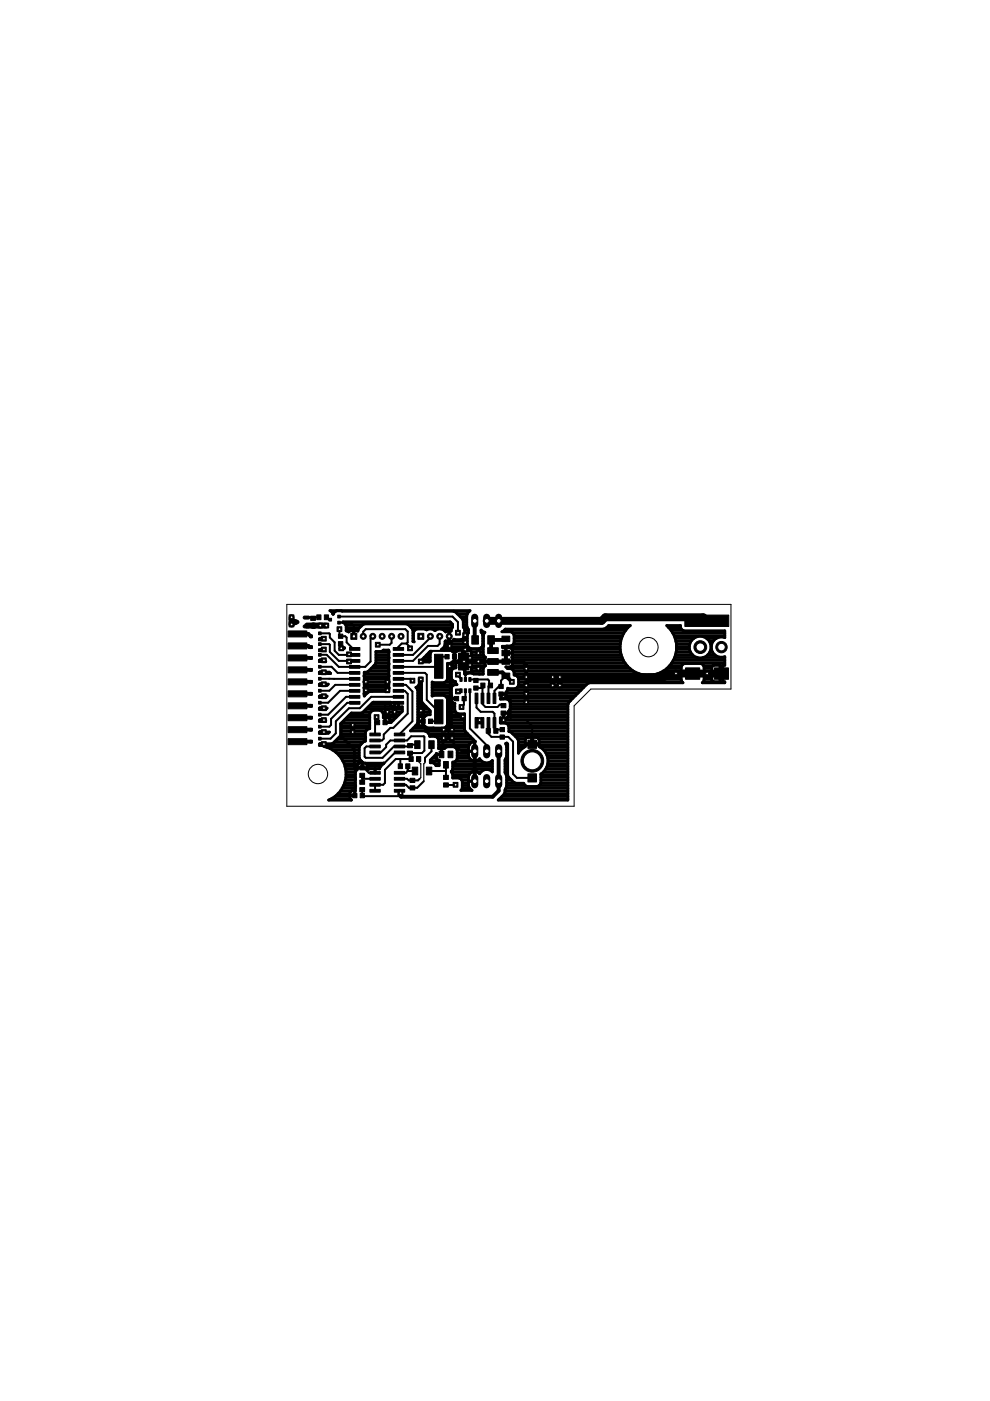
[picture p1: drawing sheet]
<svg xmlns="http://www.w3.org/2000/svg" width="210mm" height="297mm" viewBox="0 0 210 297" stroke-linecap="round" stroke-linejoin="round" font-family="sans-serif">
<g fill="#000" stroke="#000" stroke-width=".21">
<path d="M61.1 133.8h4v1.2h-4zM61.1 136.3h4v1.3h-4zM61.1 138.9h4v1.2h-4zM65.7 139.2h.5v.6h-.5zM65.7 136.9h.5v.6h-.5zM65.7 134.6h.5v.6h-.5zM65.9 132.2h1v.9h-1zM65.9 130.6h1v.9h-1zM67.2 130.4h.9v1h-.9zM67.5 138.5h.6v.6h-.6zM67.5 139.8h.6v.6h-.6zM67.5 136.3h.6v.6h-.6z"/>
<path d="M67.5 137.6h.6v.6h-.6zM67.5 134h.6v.6h-.6zM67.5 135.3h.6v.6h-.6zM68.8 130.4h.9v1h-.9zM69.7 131.1h.6v.6h-.6zM71.6 130.4h.6v.6h-.6zM71.6 131.7h.6v.6h-.6zM71.8 136h.9v.9h-.9zM71.8 134.5h.9v.8h-.9zM74.1 139.8h2.2v.6h-2.2zM74.1 138.6h2.2v.5h-2.2zM74.1 137.3h2.2v.6h-2.2z"/>
<path d="M83.4 137.3h2.2v.6h-2.2zM83.4 138.6h2.2v.5h-2.2zM83.4 139.8h2.2v.6h-2.2zM92.1 138.7h1.8v5.1h-1.8zM94.3 138.8h.9v.9h-.9zM95.9 138.8h.9v.9h-.9zM97.2 138.5h2.2v3.5h-2.2zM100 134.8h1.4v1.8h-1.4zM103.4 134.8h1.4v1.8h-1.4zM103.4 137.3h2.2v1.3h-2.2zM103.4 139.6h2.2v1.3h-2.2zM106.4 137.9h1.7v1.1h-1.7z"/>
<path d="M106.4 134.9h1.7v1.1h-1.7zM106.4 139.7h1.7v1.1h-1.7zM145.2 130.4h9.3v2.4h-9.3zM61.1 141.4h4v1.3h-4zM61.1 143.9h4v1.3h-4zM61.1 146.5h4v1.2h-4zM61.1 149h4v1.3h-4zM61.1 151.5h4v1.3h-4zM61.1 154.1h4v1.2h-4zM61.1 156.6h4v1.3h-4zM65.7 157h.5v.5h-.5zM65.7 154.4h.5v.6h-.5z"/>
<path d="M65.7 151.9h.5v.6h-.5zM65.7 149.4h.5v.5h-.5zM65.7 146.8h.5v.6h-.5zM65.7 144.3h.5v.6h-.5zM65.7 141.7h.5v.6h-.5zM67.5 156.3h.6v.6h-.6zM67.5 157.6h.6v.6h-.6zM67.5 153.8h.6v.6h-.6zM67.5 155.1h.6v.6h-.6zM67.5 151.2h.6v.6h-.6zM67.5 152.5h.6v.6h-.6zM67.5 148.7h.6v.6h-.6z"/>
<path d="M67.5 150h.6v.6h-.6zM67.5 146.2h.6v.5h-.6zM67.5 147.4h.6v.6h-.6zM67.5 143.6h.6v.6h-.6zM67.5 144.9h.6v.6h-.6zM67.5 141.1h.6v.6h-.6zM67.5 142.4h.6v.6h-.6zM74.1 147.4h2.2v.6h-2.2zM74.1 146.2h2.2v.6h-2.2zM74.1 144.9h2.2v.6h-2.2zM74.1 143.6h2.2v.6h-2.2zM74.1 142.4h2.2v.6h-2.2z"/>
<path d="M74.1 141.1h2.2v.6h-2.2zM74.1 148.7h2.2v.6h-2.2zM79.6 152.7h.9v.9h-.9zM78.4 156.7h2.2v.6h-2.2zM78.4 155.4h2.2v.6h-2.2zM78.4 158h2.2v.6h-2.2zM78.4 159.2h2.2v.6h-2.2zM81.2 152.7h.9v.9h-.9zM83.4 141.1h2.2v.6h-2.2zM83.4 142.4h2.2v.6h-2.2zM83.4 143.6h2.2v.6h-2.2zM83.4 144.9h2.2v.6h-2.2z"/>
<path d="M83.4 146.2h2.2v.6h-2.2zM83.4 147.4h2.2v.6h-2.2zM83.4 148.7h2.2v.6h-2.2zM83.6 156.7h2.2v.6h-2.2zM83.6 155.4h2.2v.6h-2.2zM83.6 158h2.2v.6h-2.2zM83.6 159.2h2.2v.6h-2.2zM86.4 157.6h1v.9h-1zM86.4 159.3h1v.8h-1zM87.9 157.1h1.2v1.6h-1.2zM89.3 152.5h.8v.9h-.8zM90.8 152.5h.9v.9h-.9z"/>
<path d="M90.9 157.1h1.2v1.6h-1.2zM92.1 148.4h1.8v5.1h-1.8zM93.1 159.3h1v1.4h-1zM95 159.3h1v1.4h-1zM96.4 147.7h.8v.9h-.8zM97.5 143.7h.5v.8h-.5zM97.5 146h.5v.9h-.5zM98 147.7h.8v.9h-.8zM98.4 143.7h.5v.8h-.5zM98.4 146h.5v.9h-.5zM99.4 143.7h.5v.8h-.5zM99.4 146h.5v.9h-.5z"/>
<path d="M100.7 152.1h.6v2.2h-.6zM100.7 147h.6v2.2h-.6zM100.4 145.4h1v.9h-1zM100.4 143.8h1v.9h-1zM102 152.1h.6v2.2h-.6zM102 147h.6v2.2h-.6zM101.9 144.8h.9v1h-.9zM103.3 152.1h.6v2.2h-.6zM103.3 147h.6v2.2h-.6zM103.1 154.5h.9v1h-.9zM103.5 144.8h.9v1h-.9zM104.5 152.1h.6v2.2h-.6z"/>
<path d="M104.5 147h.6v2.2h-.6zM104.7 154.5h.9v1h-.9zM103.4 141.9h2.2v1.3h-2.2zM105.8 145.1h.9v.9h-.9zM105.8 146.7h.9v.9h-.9zM106 155.8h1v.9h-1zM106 154.2h1v.9h-1zM106.2 150.7h1.1v.9h-1.1zM106.2 149.2h1.1v.9h-1.1zM106.4 142.7h1.7v1.1h-1.7zM111.9 156.9h1.8v1.8h-1.8zM145.4 141.6h3v2.4h-3z"/>
<path d="M151.4 141.6h3.1v2.4h-3.1zM74.8 168.2h.9v.9h-.9zM76.4 168.2h.9v.9h-.9zM76.3 167h1v.9h-1zM76.3 165.4h1v.9h-1zM76.3 164h1v.8h-1zM76.3 162.3h1v.9h-1zM78.4 166.1h2.2v.6h-2.2zM78.4 167.4h2.2v.6h-2.2zM78.4 164.8h2.2v.6h-2.2zM78.4 163.6h2.2v.5h-2.2zM84.4 161.9h.9v1.1h-.9z"/>
<path d="M83.6 166.1h2.2v.6h-2.2zM83.6 167.4h2.2v.6h-2.2zM83.6 164.8h2.2v.6h-2.2zM83.6 163.6h2.2v.5h-2.2zM86 161.9h.9v1.1h-.9zM86.7 160.4h.9v1h-.9zM86.9 165h1v.9h-1zM86.9 166.6h1v.9h-1zM87.4 162.6h1.2v1.7h-1.2zM88.3 160.4h.9v1h-.9zM90.4 162.6h1.1v1.7h-1.1zM94 161.5h1.1v1.4h-1.1z"/>
<path d="M94 166h1.1v.9h-1.1zM94 164.4h1.1v.9h-1.1zM111.9 164.1h1.8v1.7h-1.8z"/>
</g>
<g fill="#000" stroke="#000" stroke-width=".21">
<path d="M62 131.7l.3-.1h.8a.32 .32 0 0 1 .3 .3 .32 .32 0 0 1-.3 .3h-.8a.32 .32 0 0 1-.3-.5z" fill-rule="evenodd"/>
<path d="M64.3 130.8l.3-.2h.8a.32 .32 0 0 1 .3 .3 .32 .32 0 0 1-.3 .4h-.8a.32 .32 0 0 1-.3-.5z" fill-rule="evenodd"/>
<path d="M64.3 132.7l.3-.2h.8a.32 .32 0 0 1 .3 .3 .32 .32 0 0 1-.3 .3h-.8a.32 .32 0 0 1-.3-.4z" fill-rule="evenodd"/>
<circle cx="153" cy="137.2" r="1.21"/>
</g>
<g fill="none" stroke="#000" stroke-width=".42">
<path d="M66.4 130.9v.2M67.6 130.9h-2.6M67.8 134.3h2l.1 .1v.8l1.1 1v1.8l.8 .9h3.4M67.8 136.6h2l.1 .1v1.5l1.9 1.9h3.4M67.9 135.4l-.1 .2M68.2 137.7l-.4 .2M69.2 130.9l.5 .5h.3M71.9 132h2.5l.6 .6v2.3M71.9 130.7h24l1.2 1.2v2.3M72 133.4v1.3l.2 .2h1l.3 .3v1l1.4 1.4h.3M72.2 136.5v.8l.1 .2M74 138.7l.1 .2"/>
<path d="M77 134.9v-1l.6-.5h8.3l.5 .5v2.3l-.2 .2M79 134.9l-.4 .5v4.9l-1.2 1.1h-5.6l-2.5-2.6h-1.5M83 134.9v1.4l-.4 .4h-2.5M86.2 136.4h-1l-.7 .7v.5M86.2 136.4l.7 .8v.3M91.2 134.9v.3l-3.6 3.7h-3.1M93.2 134.9v1.6l-.4 .4h-2.1l-3.1 3.2h-3.1M94.8 139.2h-1.5l-.3 .3v1.8l-.1 .1h-8.4M96.4 138h-5.2l-.2 .2v.3M67.8 141.4h2.5l1.3 1.3h3.6M67.8 143.9h7.4M74.1 140.1l-.1 .2"/>
<path d="M75.2 146.5h-3.1l-2.5 2.5h-1.8M75.2 147.7h-1.8l-3.8 3.8h-1.8M75.2 145.2h-4.1l-1.3 1.3h-2M75.2 149h-1.6l-3.4 3.4v1.3l-.4 .4h-2M79.5 159.5h1.2l1.2-1.1v-.5l.9-.9h3.5l.9-.9h2.7l.1 .1v3l-.5 .5h-2.6v1l.3 .2h-3.3l-2.3 2.3v2.8l-.4 .4h-1.7v1.3M79.5 153.2h.6M79.8 152l-.3 .4v3.3M81.6 149v4.2M84.5 145.2h1.6l1.3 1.4v6.3l-2.7 2.8M84.5 149h-.7l-.1 .1M84.5 142.7h5.6l.4 .3v5.4l2.5 2.5v1.5l-.5 .5h-1.2M84.5 147.7h-5.8l-2.4 2.5h-2.3l-2.8 2.7v2.6l-1.1 1.1h-2.3"/>
<path d="M84.5 146.5h1.3l.6 .6v4.2l-3 3h-.6l-1.4 1.4v.9l-.4 .4h-1.5M84.5 143.9h2.6l.3 .4M84.7 159.5h-.9l-2.4 2.4h-1.3l-.6 .6v1.4h-1.3l-1.1-1.1h-1.9M88.5 157.9h-1.1l-.6 .4h-3.3l-2.4 2.4h-3.5l-.3-.3v-1.8l.4-.3h1.8M91.5 157.9v1.4l-1.4 1.4v.7M95.1 154.6v1.9M95.1 156.5l-1.5 1.4v2.1M95.1 156.5l2.8 2.8h2.7M96.8 148.1h-1l-.2 .3M97.1 143v.3l.6 .8M97.7 146.5l-.1 .1h-.5M98.3 140.3l.4 .3v3.5"/>
<path d="M98.7 146.5v1.3M98.7 147.8l-.3 .3M98.7 147.8h-.3v1.6l-.5 .5M99.6 144.1h3.8l.3 .2v1h.3l-.4 .2v2.6M99.6 146.5v8l3.6 3.5v1.3M100.9 145.9h1.4M101 148.1v1.9l.9 .9h2.6l.3 .4v2.9l.3 .8v-.3h1.4M101 153.2l.1-.5h1.1l.1 .5M101.2 144.1v.2h-.3M102.4 145.3l-.1 4 .6 .6h2.6l.5-.5h.4l.3 .2M103.6 153.2l-.1 2.4 .7 .6h3.6l1 1v6.9l.8 .8h3.2M106.2 147.2h.8l1.3 1.2v4.3"/>
<path d="M106.5 156.2v.1M106.7 151.2v1.5h4.9l1.2 1.2v3.9h-.4M107.3 143.3l-1.1 1v1.2h-.4l-1 1v1.6M75.1 162.6l.1 6.1M76.8 164.4v1.4M76.8 167.4v1.2l.1 .2h8M76.8 165l.1 .1h2.6M84.7 167.7v1.1M84.7 165.1h1.6l.4 .4h1.9l.4-.4M84.9 160.9v1.6M86.4 163.5l-.3 .4h-1.4M86.4 162.5l.1 1"/>
<path d="M86.5 163.5h1.5M87.5 167h-.1M89.9 165.6l-1.4 1.4h-1.8l-.6-.6h-1.4M91 163.5h3.6M94.6 162.2v2.6M96.6 166.4h-2"/>
</g>
<g fill="none" stroke="#000" stroke-width=".83">
<path d="M63.1 134.4h2.3l.6 .5M63.1 136.9h2.3l.2 .3h.4M63.1 139.5h2.9M65.1 132.6l-.1 .2M67.9 135.4h.8M68.2 137.7h.5M68.7 140h-.8l-.1 .1M91 138.5v1.8h-1.8M95.2 134.9v2l1.2 1.1v2.3M100.6 131.6l.1 4.1M107.3 138.5v1.8M107.3 135.4l-.3 .3h-2.9v1.9l.4 .3"/>
<path d="M63.1 142h2.9M63.1 144.6h2.9M63.1 147.1h2.9M63.1 149.6h2.9M63.1 152.2h2.9M63.1 154.7h2.9M63.1 157.2h2.9M67.8 147.7h.1M68.7 142.5h-.8l-.1 .2M68.7 145.1h-.8l-.1 .1M68.7 150.2h-.8l-.1 .1M68.7 152.7h-.8l-.1 .1"/>
<path d="M68.7 155.2h-.8l-.1 .2M68.7 157.8h-.8l-.1 .1M68.7 147.6l-.9 .1M89.2 144.1v5l.5 .5v4.3l.7 .7h4.7M96.4 140.3l-.8 .8v12.8l-.7 .7M96.4 140.3h14.4l.8 .7v2.6M100.6 159.3v6.3M104.5 142.6h2l2 2M105.7 159.3v8.4l-1.2 1.2h-19.5l-.1-.1M107.2 140.3h.1M107.3 140.3h.1M84.7 167.7v.8l.2-.3"/>
</g>
<g fill="none" stroke="#000" stroke-width=".61">
<path d="M68.6 140l.5 .2h-.5zM70.2 129.6h.9M70.6 130.2l-.1-.4-.5-.3h29.7l-.5 .4-.2 .6v2.2a1.55 1.55 0 0 1 .1 1.9v2.2l.1 .3 .6 .4h1.8l.6-.4 .2-.3v-2.2l-.4-.6v-.4M70.6 130.2h.1M71.4 129.5l-.3 .1-.5 .6M72.1 137.5h.1M72.1 137.5l.2 .2h.4M72.2 136.5v1M72.2 136.5h.1M72.2 137.1h.1M72.3 137.7h.4M72.3 129.5l27.2 .1"/>
<path d="M72.7 137.7h.1M72.7 131.9h22.8M73 137.4h.1M73 137.4l-.9 .1M73.1 137.4l-.4 .3M73.3 132.5h3.6M73.4 133.8h.1M73.4 133.6h2.5M73.4 133.1h2.9M73.4 133.8l.5 .2 .4-.3 1.6 .1M75 133.7v1.2M75 134.8h.1"/>
<path d="M75 134.2h.1M75.9 133.8h.1M79.7 140h2.7M79.7 139.4h2.7M79.7 138.8h2.7M79.7 138.3h2.8M82.5 138.2l-.1-.4h-1.1l-.5 .3h-1.1v2.4l-.2 .4-1.4 1.5-.9 .1v.9M82.5 138.2l-.1 5.2M86.6 132.5h9.3M87.2 133.1h8.7M87.6 136h.1M87.6 135.4h.1"/>
<path d="M87.6 134.8h.1M87.6 134.2h.1M87.6 133.6h.3M89.3 140h1.9M89.9 139.4h1.3M90.4 133.5l-.4-.2h-1.6l-.3 .2-.4 .6v1.6l.1 .4-.2-.1v-2.3l-.2-.4-.8-.9-.5-.1h-8.8a2.87 2.87 0 0 0-1.4 1.5M90.4 133.5h.1M90.4 133.5a1.5 1.5 0 0 1 1.8 .2 1.56 1.56 0 0 1 2.3 .3l.5-.2h.7v-.3l.2-.5v-.6l-.4-.5h-22.8l.7 .8v1.1M90.5 138.8h.7M91.1 138.3h.2M91.2 138.1h.3l-.3 .4v1.8h-2.1zM92.2 133.6h.1"/>
<path d="M93.7 137.7h8.7M94.2 133.6h1.5M94.2 137.1h5M94.4 136.5h4.7M94.4 136h.2M94.6 136h-.2l-.2 1.2-.6 .6h1.8l.6 .4h.7l.4-.3h1v3.8M94.6 136l.5 .1 .7-.1M95.2 134.9h.1M95.2 133.7v2.4M95.2 136h.1M95.2 135.4h.1M95.2 134.8h.1"/>
<path d="M95.2 134.2h.1M95.8 136h3.3M96.2 129.6l.4 .2 1.5 1.4 .1 .5v1.3l.3 .5v1.4l-.4 .6-.3 .1-1.6-.1M96.2 135.6l-.4 .4M96.2 135.5v.1M96.4 140h.1M96.4 138.2v2.1M96.4 139.2h.1M96.4 139.4h.1M96.4 138.8h.1M96.4 138.3h.1M97 130.2h2.1"/>
<path d="M97.6 130.7h1.4M98.1 140h.5M98.1 139.4h.5M98.1 138.8h.5M98.1 138.3h.5M98.1 131.3h.9M98.2 135.4h.9M98.2 132.5h.8M98.2 131.9h.8M98.3 133.1h.8M98.5 134.8h.6M98.5 134.2h.8"/>
<path d="M98.5 133.6h.8M99.9 138.3h2.5M100 140h2.8M100 139.4h2.9M100 138.8h2.5M102 133.6l.8 .5-.3 .5-.1 4.1 .5 .7M102 133.6h.1M102.2 134.2h.5M102.2 137.1h.3M102.4 136.5h.1M102.4 136h.1M102.4 135.4h.1"/>
<path d="M102.4 134.8h.1M102.9 139.4v1.8M106.6 137.1h24.9M106.9 133.6h25.8M107.3 138.5h1.3M107.3 137.3v3M107.3 140h.1M107.3 139.4h.1M107.3 138.8h.1M107.3 138.3h.1M107.3 137.7h.1M108.6 139.4h23.3"/>
<path d="M108.6 137.7v3.4l-.5 .3h-.8l.3 .4h.7a1.05 1.05 0 0 1 .7 1.3 .92 .92 0 0 1 1 .8v1.3l-.4 .7-.4 .1-1.5-.1v.3a1.66 1.66 0 0 0-.5 1.6l-.3 .3-.8 .1h1.3l.4 .2 .4 .6v1.2a1.62 1.62 0 0 0-.4 1.7l-.5 .3h-1.2v1.1h14.3M108.6 137.7h22.9M108.6 140h23.5M108.6 138.8h23.1M108.6 138.3h23M108.7 134.2h23.6M108.9 136.6a1.68 1.68 0 0 1-1.6 .4h-.8l.1 .3 1.7 .1 .3 .3M108.9 136.5h22.6M109 136h22.6M109 135.4h22.8M109 134.8h23M128.7 133.1h4.4"/>
<path d="M131.6 138.7l.6 1.4M131.6 138.7h.1M132.2 134.3l-.6 1.4-.2 1.5 .2 1.5M132.2 134.3h.1M133.1 133.1l.5-.5h-4.5l-.5 .5-.7 .3h-20.8l-.7 .5h1.9l.6 .4 .1 .4-.1 1.9M133.1 133.1l-.9 1.2M133.1 133.1h.1M141.8 133.1h2.5M142.3 133.6h2.4M142.3 133.7l-.9-1.1h2.9a.96 .96 0 0 0 .7 1.2h8.7v1.4a2.15 2.15 0 0 0-2.9 2 2.15 2.15 0 0 0 2.9 2v1.9h-.5v1.4h-2.3v-1l.2-.3M142.3 133.7h.1M142.3 133.7l.8 1.3"/>
<path d="M142.6 134.2h11.1M142.7 140h11M143 134.8h10.7M143.1 135h.1M143.1 139.4h.1M143.1 135l.3 1.5v1.5l-.3 1.4M143.1 139.4l-.8 1.3M143.1 139.4h4.7M143.2 135.4h3.9M143.2 138.8h3.7M143.3 136h3.2M143.4 138.3h3"/>
<path d="M143.4 137.7h2.8M143.4 137.1h2.8M143.4 136.5h2.9M149.1 139.4h4.6M149.9 135.4h1.9M150.1 138.8h1.5M150.4 136h.8M150.5 138.3h.6M150.6 136.5h.3M150.7 137.7h.1M150.7 137.1h.1M67.8 152.8h.8"/>
<path d="M67.8 150.3h.8M67.8 142.6l.8 .1M67.8 157.8l8.7 .1M67.8 140.1h.8M67.8 145.2h.8M67.8 150.2v.1M67.8 152.8h.1M67.8 155.3l.8 .1M68.6 142.5h1.2l.3 .3h-1.5zM68.6 147.7l-.8 .1M68.6 145.2h.9M68.6 145.1h1l-.3 .2h-.7z"/>
<path d="M68.6 147.6h.7l-.2 .2h-.5zM68.6 152.7h.4v.2h-.4zM68.6 155.2h1.2l-.2 .3h-1zM69.1 150.4h-.5v-.3h.7l-.2 .3M69.3 158.5h6.9M69.6 142.8h.1M70 158.7h.1M70 158.7l1.2 .8M70.5 159h5.7M71 157.3h6M71.2 159.5h.1M71.2 159.5a6 6 0 0 1 1.1 8.1"/>
<path d="M71.4 159.6h4.8M71.6 156.7h5.9M72.1 156.1h5.4M72.2 156l-1.8 1.8-1.8-.1v.5l1.4 .5M72.2 156l2.9 2.9v3.7M72.3 154.4h6.1M72.3 155.6h5.2M72.3 155h5.3M72.3 153.8h6.1M72.5 153.3h5.9M73.1 152.7h5.3M73.6 152.1h4.8"/>
<path d="M74.2 151.5h4.2M76.2 158.4v2.3l.1 .4 .9 .7h-1.1l-.3 .3-.1 1.1-.3 .6v3.8l-.8 .1-.4 .4v1.1l.3 .4h-4.8l.3-.1M77.1 151h1.5M77.2 144.6h5.3M77.2 145.8h5.2M77.2 145.2h5.2M77.2 143.4v4.2l.8-.8 .5-.2h3.9v-3.2M77.2 142.9h5.2M77.2 147.5h.1M77.2 146.9h.7M77.2 146.3h5.2M77.2 144h5.2"/>
<path d="M77.2 143.4h5.2M77.7 150.4h7.6M78.1 142.3h4.3M78.2 149.8h4.9M78.7 141.7h3.7M78.8 149.2h4M79.3 141.1h3.1M79.7 140.6h2.7M81.1 151h4.1M81.3 151.5h3.3M81.3 152.1h2.7M81.6 152.7h.1"/>
<path d="M81.6 152.2v1h1.3l2.4-2.4v-.9l-2.2-.1-.3-.3v-.6h-3.6l-2.3 2.2-.4 .2h-2l-2.2 2.1v2.3a5.1 5.1 0 0 1-2 2M82.5 153.2h.1M82.7 152.7h.7M82.7 152.7l-.4-.5h-1v-.8l-.4-.7-.4-.1h-1.4l-.3 .1-.4 .7v3.1a.96 .96 0 0 0-.9 .7v1.9a1.77 1.77 0 0 0-1.3 1.3M82.7 152.7v.5M83.7 149.1v1.8M84.5 149.9v-.9h-5.5l-2.2 2.2h-2.3l-2.3 2.2v2.6M84.5 149.8h.1M84.5 149.2h.1M87.6 154.4h10.9M88.2 153.8h.7M88.2 145.8h1.1"/>
<path d="M88.6 153.3h.1M88.6 152.7h.1M88.6 150.4h2.3M88.6 146.4l-.4-.7 .6-.3 .1-.4v-1.2h.4v4.8l.2 .4 1.7 1.7v.8h-2.6M88.6 146.4v6.8l-.2 .4-1.4 1.4h3.1l.9 .6M88.6 152.1h.2M88.6 151h2.6M88.6 149.8h1.7M88.6 149.2h1.1M88.6 148.7h.8M88.6 148.1h.7M88.6 147.5h.7"/>
<path d="M88.6 146.9h.7M88.6 146.3h.7M88.7 152.9h1M88.8 145.2h.5M88.9 144.6h.4M88.9 144h.4M89.7 153.3h.1M89.7 152.7h.1M89.7 151.9v2.1M89.7 153.8h.1M89.7 152.1h.1M90.1 155h8.5"/>
<path d="M90.7 151.5l-.6 .4h-1.1l-.2 .2-.1 1.4 .3 .4a1.62 1.62 0 0 1 1.7 .4l1.3 .1M90.9 155.6h8.2M91 155.6l.1 .5h1.1l.7 .4 .1 .4v1.8h1.2l.6-.4 1.7 .2M91.6 145.2h4.7M91.6 147.5h.2M91.6 146.9h4.1M91.6 146.3h4.1M91.6 145.8h4.1M92.3 156.1h7.4M92.5 159.7l.1 1.2 .5 .3v1.1h-.7a.92 .92 0 0 0-1.2-.6v-.6zM92.9 156.7h7.4M93 157.9h6.5"/>
<path d="M93 158.5h1.5M93 157.3h7.1M93.6 158.7v1.3h-1.1M93.6 159.6h.1M93.6 159h.1M94.3 147.5h1.4M94.4 144.6l-.3 .1h-2.1l-.4-.1v3l.4-.2h2.1l.3 .2 .5 .6v5.4l-.2 .4-.6 .4M94.4 144.6h2.2M94.8 153.8h3.7M94.8 148.1h1M94.8 144h1M94.9 153.3h3.6"/>
<path d="M94.9 152.7h3.6M94.9 150.4h1.5M94.9 151.5h3.6M94.9 142.9h.8M94.9 152.1h3.6M94.9 151h1.7M94.9 149.8h1.5M94.9 149.2h1.5M94.9 148.7h.9M94.9 143.4h.8M94.9 142.3h.8M94.9 141.7h1.2"/>
<path d="M94.9 141.1h1.8M95.6 140.6h1.1M95.7 142.3v1.4a.92 .92 0 0 0 .9 .8l.3 .7a.96 .96 0 0 0-1.2 .7l.1 2.8 .2 .3 .4 .2M95.7 142.3a.93 .93 0 0 1 1-.7v-1.1h3.3l-.1 1.9-.3 .2h-1M95.8 148.1h1M96.4 149.2v1.4l.4 .6 .4 .1h1.3v3.4l.2 .4 2.1 2.1M96.5 158.5h2.8M96.5 158.5l.4 .6v1.7a.87 .87 0 0 1-.9 .8v1.4M96.9 159h2.4M96.9 159.6h2.4M98.1 141.7l.4 .6M98.1 141.7h.5"/>
<path d="M98.1 141.1h.5M98.1 140.6h.5M98.5 142.9h.4M98.9 142.9l-.2 .2-.2-.2 .1-5h.9l.4 .2 .1 1.9h-2.7l-.3 .2a1.62 1.62 0 0 0-1.6 .5h-.5v3.3l-.5 .6M98.9 142.9l.3-.2 1.2 .2M99.3 158.4v1.7a1.32 1.32 0 0 0 1 1.2 1.32 1.32 0 0 0 1.4-.4 1.69 1.69 0 0 0 2.7 .3v2.5a1.66 1.66 0 0 0-2.7 .3 1.32 1.32 0 0 0-1.4-.4 1.32 1.32 0 0 0-1 1.2l.1 1.9 .3 .5 .4 .4h-2.4l.3-.5-.1-1.7M99.3 159.3h1.4M99.9 142.3h2.5M100 141.7h2.5M100 141.1h2.9M100 140.6h2.8M100.4 142.9h.1"/>
<path d="M100.4 142.9h2M100.6 157.9h.1M100.6 157.2v4.2M100.6 159.6h.1M100.6 159h.1M100.6 158.5h.1M100.6 157.3h.1M100.8 157.2a1.34 1.34 0 0 0-1.5 1.2M100.8 157.2h.1M101 153.3h1.3M102.8 140.3h1.7M102.9 141.2l-.5 .6v1.1h-.8"/>
<path d="M104.5 140.3h.1M106.1 152.7h14.3M106.2 148.1h.1M106.2 147.5h.1M106.7 151.5h.1M106.7 152.1h.1M107 148.1h14.4M107.1 153.3l.4 .1 .4 .6v1.1l.5 .2 1.3 1.3 .2 .4v2.7l.9-1.1 .6-.3v-.4M107.3 140.3h1.3M107.3 147.2h-1.1v.9M107.3 147.5h14.7M107.3 146.9h15.3"/>
<path d="M107.3 157.9h.3M107.4 159.6h.2M107.4 159h.2M107.4 158.5h.2M107.6 152.1h12.8M107.6 146.3h15.6M107.6 141.7h26M107.8 151.2h-1.1v1M107.8 151.5h12.6M107.8 151h12.6M107.8 153.8h12.6M107.9 154.4h12.5"/>
<path d="M107.9 155h12.5M108.1 148.7h12.8M108.1 150.4h12.3M108.2 149.8h12.2M108.2 149.2h12.3M108.6 141.1h24.3M108.6 140.6h23.9M108.7 155.6h11.7M108.9 142.3h25.4M109 142.9h26.5M109.3 156.1h11.1M109.7 145.8h14"/>
<path d="M109.7 143.4h34.7M109.8 156.7h1.6M109.9 157.9h2.8v-1.5l-1.1 .1-.2 .3v.8h2.9v-.9l-.5-.3h-.8v1.5h7.4M109.9 159.6h.1M109.9 159h.5M109.9 158.5h1.2M109.9 157.3h1.5M110 145.2h14.3M110 144.6h34.6M110 144h34.4M112.7 157.3h.3M112.7 156.7h.3"/>
<path d="M114.3 156.7h6.1M114.3 157.3h6.1M114.6 158.5h5.8M115.3 159h5.1M115.7 159.6h4.7M132.2 140.1l.9 1.2M132.2 140.1h.1M133.1 141.3l1.1 1M133.1 141.3h.1M133.1 141.3v.1M134.2 142.3l1.4 .6M134.2 142.3h.1"/>
<path d="M135.6 142.9l1.5 .3M135.6 142.9h.1M137.1 143.2h.1M138.6 143.1h.1M138.6 143.1l-1.5 .1M139.3 142.9h5.1M140 142.6h.1M140 142.6l-1.4 .5M140.6 142.3h3.8M141.3 141.8h.1M141.3 141.8l-1.3 .8M141.4 141.7h3"/>
<path d="M142 141.1h2.5M142.3 140.7v.1M142.3 140.7l-1 1.1M142.4 140.6h11.3M149.1 144.6h4.6M149.2 141.1h1.9M149.3 142.9h3.4M149.3 144h1.6M149.3 143.4h1.6M149.3 142.3h1.6M149.3 141.7h1.6M151.1 141.2l1.6-.1v3.5h-1.3l-.4-.3-.1-1.2h2.3v1.5h.5v.2h-4.8l.4-.6v-2.8l-.1-.3-.7-.4h-3.3l-.4 .1-.4 .6v2.8l.4 .6h-19.8l-.5 .2-3.9 3.9-.2 .5v20.2h-14.8l1.3-1.2 .5-1.7v-2.2l-.3-.7v-2.7l.3-.7v-2.2l-.2-.6 .2-.1 .2 .2v6.6a3.9 3.9 0 0 0 1.8 1.8h1.6l.4 .5 .4 .2h2.1l.4-.2 .4-.6v-1.9a3.3 3.3 0 0 0-.4-5.8v-.4"/>
<path d="M152.7 144h.5M152.7 143.4h.5M152.7 142.3h.5M152.7 141.7h.5M152.7 141.1h.5M70 169.5h.1M70.1 169.4h4.2M71.1 168.8h3.1M71.2 168.7h.1M71.2 168.7l-1.2 .8M71.7 168.3h2.5M71.9 160.2h4.3"/>
<path d="M72.2 167.7h2.3M72.3 167.6v.1M72.3 167.6l-1.1 1.1M72.4 160.8h3.8M72.5 167.1h2.9M72.7 161.4h3.9M72.9 166.5h2.5M73 161.9h2.9M73.1 166h2.3M73.2 162.5h2.5M73.2 165.4h2.2M73.3 163.1h2.4"/>
<path d="M73.4 164.8h2M73.4 164.2h2M73.4 163.7h2M74.2 168.7h1M75.2 167.6v1.1M75.2 168.3h.1M75.7 162.8h2.2M76.8 161.8v1M76.8 162.5h.1M76.8 161.9h.1M77.5 161.8h3.9l-.8 .8-.1 .4h-2.2l-.4 .3v-1zM77.7 161.9h3.6"/>
<path d="M77.9 163.1h.2M77.9 162.5h2.8M79.5 163v.9M79.5 163.7h.1M79.5 163.1h.1M80.5 163h.1M91.2 161.4h1.9M91.7 160.8h.9M92.2 161.9h.9M92.2 160.2h.3M95.7 163.7l.3 .5M95.7 163.7h4.4"/>
<path d="M96 164.2v.8h1.3l.6 .4M96 163l-.3 .7M96 164.8h3.3M96 164.2h3.5M96 163.1h8.4M96 162.5h8.4M96 161.9h8.4M96.6 161.4h3.8M96.9 160.8h2.6M96.9 160.2h2.4M97.9 165.4h1.4M98 167.1h1.5"/>
<path d="M98 166.5h1.3M98 166h1.3M100.6 163.5l.1 2.1h-1.4M100.6 165.4h.1M100.6 164.8h.1M100.6 164.2h.1M100.6 163.7h.1M100.6 160.8h.1M100.6 160.2h.1M100.9 161.4h1.2M101.2 163.7h.8M104.3 161.4h.1"/>
<path d="M105.9 169.4h14.5M106.4 168.8h14M106.9 168.3h13.5M107.1 167.7h13.3M107.1 161.4h.5M107.1 163.7h.5M107.1 163.1h.5M107.1 162.5h.5M107.1 161.9h.5M107.3 167.1h13.1M107.3 160.8h.3M107.3 164.2h.3"/>
<path d="M107.4 166.5h3.9M107.4 166h1.7M107.4 165.4h1M107.4 164.8h.5M107.4 160.2h.2M114.3 166.5h6.1M114.7 166h5.7M114.7 165.4h5.7M114.7 164.8h5.7M114.7 164.2h5.7M115.2 163.7h5.2M115.7 163.1h4.7"/>
<path d="M116 162.5h4.4M116 160.2h4.4M116.1 161.9h4.3M116.2 160.8h4.2M116.2 161.4h4.2"/>
<circle cx="148.5" cy="137.2" r="2.33"/>
</g>
<path d="M99.1 140.3h.1" fill="none" stroke="#000" stroke-width=".32"/>
<path d="M149.9 131.6l-.8-.7h-20.8l-.7 .7h-24.4M146.9 142.8h.1M153 142.8h-11.5l-.7 .8h-29.2" fill="none" stroke="#000" stroke-width="1.7"/>
<path d="M61.8 130.9v1.5l.5-.5h.4M65.1 132.6h4.1" fill="none" stroke="#000" stroke-width="1.3"/>
<path d="M87.4 165.5h.1M88.8 160.9v.6l.4 .4v3l-.2 .2M90.1 161.4v.3l-.2 .2v3.7" fill="none" stroke="#000" stroke-width=".25"/>
<circle cx="153" cy="137.2" r=".8" fill="#fff" stroke="#000" stroke-width=".21"/>
<circle cx="148.5" cy="137.2" r="1.35" fill="#000" stroke="#000" stroke-width=".21"/>
<circle cx="148.5" cy="137.2" r=".9" fill="#fff" stroke="#000" stroke-width=".21"/>
<circle cx="112.9" cy="161.3" r="2.41" fill="#000" stroke="#000" stroke-width=".21"/>
<circle cx="112.9" cy="161.3" r="1.91" fill="#fff" stroke="#000" stroke-width=".21"/>
<path d="M74.4 134.3h1.2v1.3h-1.2z" fill="#000" stroke="#000" stroke-width=".21"/>
<circle cx="75" cy="134.9" r=".36" fill="#fff" stroke="#000" stroke-width=".21"/>
<circle cx="77" cy="134.9" r=".64" fill="#000" stroke="#000" stroke-width=".21"/>
<circle cx="77" cy="134.9" r=".36" fill="#fff" stroke="#000" stroke-width=".21"/>
<circle cx="79" cy="134.9" r=".64" fill="#000" stroke="#000" stroke-width=".21"/>
<circle cx="79" cy="134.9" r=".36" fill="#fff" stroke="#000" stroke-width=".21"/>
<circle cx="81" cy="134.9" r=".64" fill="#000" stroke="#000" stroke-width=".21"/>
<circle cx="81" cy="134.9" r=".36" fill="#fff" stroke="#000" stroke-width=".21"/>
<circle cx="83" cy="134.9" r=".64" fill="#000" stroke="#000" stroke-width=".21"/>
<circle cx="83" cy="134.9" r=".36" fill="#fff" stroke="#000" stroke-width=".21"/>
<circle cx="85" cy="134.9" r=".64" fill="#000" stroke="#000" stroke-width=".21"/>
<circle cx="85" cy="134.9" r=".36" fill="#fff" stroke="#000" stroke-width=".21"/>
<path d="M88.6 134.3h1.3v1.3h-1.3z" fill="#000" stroke="#000" stroke-width=".21"/>
<circle cx="89.2" cy="134.9" r=".36" fill="#fff" stroke="#000" stroke-width=".21"/>
<circle cx="91.2" cy="134.9" r=".64" fill="#000" stroke="#000" stroke-width=".21"/>
<circle cx="91.2" cy="134.9" r=".36" fill="#fff" stroke="#000" stroke-width=".21"/>
<circle cx="93.2" cy="134.9" r=".64" fill="#000" stroke="#000" stroke-width=".21"/>
<circle cx="93.2" cy="134.9" r=".36" fill="#fff" stroke="#000" stroke-width=".21"/>
<circle cx="95.2" cy="134.9" r=".64" fill="#000" stroke="#000" stroke-width=".21"/>
<circle cx="95.2" cy="134.9" r=".36" fill="#fff" stroke="#000" stroke-width=".21"/>
<path d="M100.6 158.5v1.5" fill="none" stroke="#000" stroke-width="1.5"/>
<circle cx="100.7" cy="159.3" r=".51" fill="#fff" stroke="#000" stroke-width=".21"/>
<path d="M103.2 158.5v1.5" fill="none" stroke="#000" stroke-width="1.5"/>
<circle cx="103.2" cy="159.3" r=".51" fill="#fff" stroke="#000" stroke-width=".21"/>
<path d="M105.7 158.5v1.5" fill="none" stroke="#000" stroke-width="1.5"/>
<circle cx="105.7" cy="159.3" r=".51" fill="#fff" stroke="#000" stroke-width=".21"/>
<path d="M100.6 130.9v1.5" fill="none" stroke="#000" stroke-width="1.5"/>
<circle cx="100.7" cy="131.6" r=".51" fill="#fff" stroke="#000" stroke-width=".21"/>
<path d="M103.2 130.9v1.5" fill="none" stroke="#000" stroke-width="1.5"/>
<circle cx="103.2" cy="131.6" r=".51" fill="#fff" stroke="#000" stroke-width=".21"/>
<path d="M105.7 130.9v1.5" fill="none" stroke="#000" stroke-width="1.5"/>
<circle cx="105.7" cy="131.6" r=".51" fill="#fff" stroke="#000" stroke-width=".21"/>
<path d="M100.6 164.9v1.5" fill="none" stroke="#000" stroke-width="1.5"/>
<circle cx="100.7" cy="165.6" r=".51" fill="#fff" stroke="#000" stroke-width=".21"/>
<path d="M103.2 164.9v1.5" fill="none" stroke="#000" stroke-width="1.5"/>
<circle cx="103.2" cy="165.6" r=".51" fill="#fff" stroke="#000" stroke-width=".21"/>
<path d="M105.7 164.9v1.5" fill="none" stroke="#000" stroke-width="1.5"/>
<circle cx="105.7" cy="165.6" r=".51" fill="#fff" stroke="#000" stroke-width=".21"/>
<path d="M71.5 132.9h1v1h-1z" fill="#000" stroke="#000" stroke-width=".21"/>
<circle cx="72" cy="133.4" r=".3" fill="#fff" stroke="#000" stroke-width=".21"/>
<path d="M79.3 151.5h1v1h-1z" fill="#000" stroke="#000" stroke-width=".21"/>
<circle cx="79.9" cy="152" r=".3" fill="#fff" stroke="#000" stroke-width=".21"/>
<path d="M108 144.1h1v1h-1z" fill="#000" stroke="#000" stroke-width=".21"/>
<circle cx="108.5" cy="144.6" r=".3" fill="#fff" stroke="#000" stroke-width=".21"/>
<path d="M97.3 149.4h1.1v1h-1.1z" fill="#000" stroke="#000" stroke-width=".21"/>
<circle cx="97.9" cy="149.9" r=".3" fill="#fff" stroke="#000" stroke-width=".21"/>
<path d="M84.4 167.7h1v1h-1z" fill="#000" stroke="#000" stroke-width=".21"/>
<circle cx="84.9" cy="168.2" r=".3" fill="#fff" stroke="#000" stroke-width=".21"/>
<path d="M68.2 134.9h1v1h-1z" fill="#000" stroke="#000" stroke-width=".21"/>
<circle cx="68.7" cy="135.4" r=".3" fill="#fff" stroke="#000" stroke-width=".21"/>
<path d="M68.2 137.2h1v1h-1z" fill="#000" stroke="#000" stroke-width=".21"/>
<circle cx="68.7" cy="137.7" r=".3" fill="#fff" stroke="#000" stroke-width=".21"/>
<path d="M68.2 139.5h1v1h-1z" fill="#000" stroke="#000" stroke-width=".21"/>
<circle cx="68.7" cy="140" r=".3" fill="#fff" stroke="#000" stroke-width=".21"/>
<path d="M68.2 142h1v1h-1z" fill="#000" stroke="#000" stroke-width=".21"/>
<circle cx="68.7" cy="142.5" r=".3" fill="#fff" stroke="#000" stroke-width=".21"/>
<path d="M68.2 144.6h1v1h-1z" fill="#000" stroke="#000" stroke-width=".21"/>
<circle cx="68.7" cy="145.1" r=".3" fill="#fff" stroke="#000" stroke-width=".21"/>
<path d="M68.2 147.1h1v1h-1z" fill="#000" stroke="#000" stroke-width=".21"/>
<circle cx="68.7" cy="147.6" r=".3" fill="#fff" stroke="#000" stroke-width=".21"/>
<path d="M68.2 149.6h1v1.1h-1z" fill="#000" stroke="#000" stroke-width=".21"/>
<circle cx="68.7" cy="150.2" r=".3" fill="#fff" stroke="#000" stroke-width=".21"/>
<path d="M68.2 152.2h1v1h-1z" fill="#000" stroke="#000" stroke-width=".21"/>
<circle cx="68.7" cy="152.7" r=".3" fill="#fff" stroke="#000" stroke-width=".21"/>
<path d="M68.2 154.7h1v1h-1z" fill="#000" stroke="#000" stroke-width=".21"/>
<circle cx="68.7" cy="155.2" r=".3" fill="#fff" stroke="#000" stroke-width=".21"/>
<path d="M68.2 157.2h1v1.1h-1z" fill="#000" stroke="#000" stroke-width=".21"/>
<circle cx="68.7" cy="157.8" r=".3" fill="#fff" stroke="#000" stroke-width=".21"/>
<path d="M71.8 136.9h1.1v1.1h-1.1z" fill="#000" stroke="#000" stroke-width=".21"/>
<circle cx="72.4" cy="137.5" r=".3" fill="#fff" stroke="#000" stroke-width=".21"/>
<path d="M83.1 150.4h1.1v1h-1.1z" fill="#000" stroke="#000" stroke-width=".21"/>
<circle cx="83.7" cy="150.9" r=".3" fill="#fff" stroke="#000" stroke-width=".21"/>
<path d="M88.7 143.6h1v1h-1z" fill="#000" stroke="#000" stroke-width=".21"/>
<circle cx="89.2" cy="144.1" r=".3" fill="#fff" stroke="#000" stroke-width=".21"/>
<path d="M88.7 139.7h1v1.1h-1z" fill="#000" stroke="#000" stroke-width=".21"/>
<circle cx="89.2" cy="140.3" r=".3" fill="#fff" stroke="#000" stroke-width=".21"/>
<path d="M106.2 152.2h1.1v1h-1.1z" fill="#000" stroke="#000" stroke-width=".21"/>
<circle cx="106.8" cy="152.7" r=".3" fill="#fff" stroke="#000" stroke-width=".21"/>
<path d="M101.2 152.2h1v1h-1z" fill="#000" stroke="#000" stroke-width=".21"/>
<circle cx="101.7" cy="152.7" r=".3" fill="#fff" stroke="#000" stroke-width=".21"/>
<path d="M111.1 143h1v1.1h-1z" fill="#000" stroke="#000" stroke-width=".21"/>
<circle cx="111.6" cy="143.6" r=".3" fill="#fff" stroke="#000" stroke-width=".21"/>
<path d="M111.1 144.8h1v1h-1z" fill="#000" stroke="#000" stroke-width=".21"/>
<circle cx="111.6" cy="145.3" r=".3" fill="#fff" stroke="#000" stroke-width=".21"/>
<path d="M111.1 146.6h1v1h-1z" fill="#000" stroke="#000" stroke-width=".21"/>
<circle cx="111.6" cy="147.1" r=".3" fill="#fff" stroke="#000" stroke-width=".21"/>
<path d="M95.3 154.2h1v1h-1z" fill="#000" stroke="#000" stroke-width=".21"/>
<circle cx="95.8" cy="154.7" r=".3" fill="#fff" stroke="#000" stroke-width=".21"/>
<path d="M81.6 150.4h1v1h-1z" fill="#000" stroke="#000" stroke-width=".21"/>
<circle cx="82.1" cy="150.9" r=".3" fill="#fff" stroke="#000" stroke-width=".21"/>
<path d="M74.3 153.2h1v1h-1z" fill="#000" stroke="#000" stroke-width=".21"/>
<circle cx="74.8" cy="153.7" r=".3" fill="#fff" stroke="#000" stroke-width=".21"/>
<path d="M74.3 154.7h1v1h-1z" fill="#000" stroke="#000" stroke-width=".21"/>
<circle cx="74.8" cy="155.2" r=".3" fill="#fff" stroke="#000" stroke-width=".21"/>
<path d="M118.2 143h1v1.1h-1z" fill="#000" stroke="#000" stroke-width=".21"/>
<circle cx="118.7" cy="143.6" r=".3" fill="#fff" stroke="#000" stroke-width=".21"/>
<path d="M116.6 143h1.1v1.1h-1.1z" fill="#000" stroke="#000" stroke-width=".21"/>
<circle cx="117.2" cy="143.6" r=".3" fill="#fff" stroke="#000" stroke-width=".21"/>
<path d="M142.8 142.3h1v1h-1z" fill="#000" stroke="#000" stroke-width=".21"/>
<circle cx="143.3" cy="142.8" r=".3" fill="#fff" stroke="#000" stroke-width=".21"/>
<path d="M149.4 142.3h1v1h-1z" fill="#000" stroke="#000" stroke-width=".21"/>
<circle cx="149.9" cy="142.8" r=".3" fill="#fff" stroke="#000" stroke-width=".21"/>
<path d="M100.9 139.7h1v1.1h-1z" fill="#000" stroke="#000" stroke-width=".21"/>
<circle cx="101.4" cy="140.3" r=".3" fill="#fff" stroke="#000" stroke-width=".21"/>
<path d="M97.9 139.7h1v1.1h-1z" fill="#000" stroke="#000" stroke-width=".21"/>
<circle cx="98.4" cy="140.3" r=".3" fill="#fff" stroke="#000" stroke-width=".21"/>
<path d="M98.1 134.2h1v1h-1z" fill="#000" stroke="#000" stroke-width=".21"/>
<circle cx="98.6" cy="134.7" r=".3" fill="#fff" stroke="#000" stroke-width=".21"/>
<path d="M98.1 135.7h1v1h-1z" fill="#000" stroke="#000" stroke-width=".21"/>
<circle cx="98.6" cy="136.2" r=".3" fill="#fff" stroke="#000" stroke-width=".21"/>
<path d="M98.1 137.2h1v1h-1z" fill="#000" stroke="#000" stroke-width=".21"/>
<circle cx="98.6" cy="137.7" r=".3" fill="#fff" stroke="#000" stroke-width=".21"/>
<path d="M100.9 138h1v1h-1z" fill="#000" stroke="#000" stroke-width=".21"/>
<circle cx="101.4" cy="138.5" r=".3" fill="#fff" stroke="#000" stroke-width=".21"/>
<path d="M100.9 141.3h1v1h-1z" fill="#000" stroke="#000" stroke-width=".21"/>
<circle cx="101.4" cy="141.8" r=".3" fill="#fff" stroke="#000" stroke-width=".21"/>
<path d="M99.1 140.5h1v1h-1z" fill="#000" stroke="#000" stroke-width=".21"/>
<circle cx="99.7" cy="141" r=".3" fill="#fff" stroke="#000" stroke-width=".21"/>
<path d="M99.1 139h1v1h-1z" fill="#000" stroke="#000" stroke-width=".21"/>
<circle cx="99.7" cy="139.5" r=".3" fill="#fff" stroke="#000" stroke-width=".21"/>
<path d="M94.8 136.4h1v1.1h-1z" fill="#000" stroke="#000" stroke-width=".21"/>
<circle cx="95.3" cy="136.9" r=".3" fill="#fff" stroke="#000" stroke-width=".21"/>
<path d="M111.1 141.3h1v1h-1z" fill="#000" stroke="#000" stroke-width=".21"/>
<circle cx="111.6" cy="141.8" r=".3" fill="#fff" stroke="#000" stroke-width=".21"/>
<path d="M118.2 144.8h1v1h-1z" fill="#000" stroke="#000" stroke-width=".21"/>
<circle cx="118.7" cy="145.3" r=".3" fill="#fff" stroke="#000" stroke-width=".21"/>
<path d="M116.6 144.8h1.1v1h-1.1z" fill="#000" stroke="#000" stroke-width=".21"/>
<circle cx="117.2" cy="145.3" r=".3" fill="#fff" stroke="#000" stroke-width=".21"/>
<path d="M111.1 148.4h1v1h-1z" fill="#000" stroke="#000" stroke-width=".21"/>
<circle cx="111.6" cy="148.9" r=".3" fill="#fff" stroke="#000" stroke-width=".21"/>
<path d="M93.5 154.2h1.1v1h-1.1z" fill="#000" stroke="#000" stroke-width=".21"/>
<circle cx="94.1" cy="154.7" r=".3" fill="#fff" stroke="#000" stroke-width=".21"/>
<path d="M95.3 156h1v1h-1z" fill="#000" stroke="#000" stroke-width=".21"/>
<circle cx="95.8" cy="156.5" r=".3" fill="#fff" stroke="#000" stroke-width=".21"/>
<path d="M93.5 156h1.1v1h-1.1z" fill="#000" stroke="#000" stroke-width=".21"/>
<circle cx="94.1" cy="156.5" r=".3" fill="#fff" stroke="#000" stroke-width=".21"/>
<path d="M88.7 150.2h1v1h-1z" fill="#000" stroke="#000" stroke-width=".21"/>
<circle cx="89.2" cy="150.7" r=".3" fill="#fff" stroke="#000" stroke-width=".21"/>
<path d="M81.6 144.1h1v1h-1z" fill="#000" stroke="#000" stroke-width=".21"/>
<circle cx="82.1" cy="144.6" r=".3" fill="#fff" stroke="#000" stroke-width=".21"/>
<path d="M81.6 145.8h1v1.1h-1z" fill="#000" stroke="#000" stroke-width=".21"/>
<circle cx="82.1" cy="146.3" r=".3" fill="#fff" stroke="#000" stroke-width=".21"/>
<path d="M77 144.1h1.1v1h-1.1z" fill="#000" stroke="#000" stroke-width=".21"/>
<circle cx="77.6" cy="144.6" r=".3" fill="#fff" stroke="#000" stroke-width=".21"/>
<path d="M77 145.8h1.1v1.1h-1.1z" fill="#000" stroke="#000" stroke-width=".21"/>
<circle cx="77.6" cy="146.3" r=".3" fill="#fff" stroke="#000" stroke-width=".21"/>
<path d="M94.8 140.8h1v1h-1z" fill="#000" stroke="#000" stroke-width=".21"/>
<circle cx="95.3" cy="141.3" r=".3" fill="#fff" stroke="#000" stroke-width=".21"/>
<path d="M97.6 151.4h1v1h-1z" fill="#000" stroke="#000" stroke-width=".21"/>
<circle cx="98.1" cy="151.9" r=".3" fill="#fff" stroke="#000" stroke-width=".21"/>
<path d="M68.7 132.1h1v1h-1z" fill="#000" stroke="#000" stroke-width=".21"/>
<circle cx="69.2" cy="132.6" r=".3" fill="#fff" stroke="#000" stroke-width=".21"/>
<path d="M67.4 132.1h1v1h-1z" fill="#000" stroke="#000" stroke-width=".21"/>
<circle cx="67.9" cy="132.6" r=".3" fill="#fff" stroke="#000" stroke-width=".21"/>
<path d="M96.1 165.9h1v1h-1z" fill="#000" stroke="#000" stroke-width=".21"/>
<circle cx="96.6" cy="166.4" r=".3" fill="#fff" stroke="#000" stroke-width=".21"/>
<path d="M73.5 138.2h1v1h-1z" fill="#000" stroke="#000" stroke-width=".21"/>
<circle cx="74" cy="138.7" r=".3" fill="#fff" stroke="#000" stroke-width=".21"/>
<path d="M79.6 136.2h1v1h-1z" fill="#000" stroke="#000" stroke-width=".21"/>
<circle cx="80.1" cy="136.7" r=".3" fill="#fff" stroke="#000" stroke-width=".21"/>
<path d="M73.5 139.7h1v1.1h-1z" fill="#000" stroke="#000" stroke-width=".21"/>
<circle cx="74" cy="140.3" r=".3" fill="#fff" stroke="#000" stroke-width=".21"/>
<path d="M86.4 136.9h1v1.1h-1z" fill="#000" stroke="#000" stroke-width=".21"/>
<circle cx="87" cy="137.5" r=".3" fill="#fff" stroke="#000" stroke-width=".21"/>
<path d="M96.6 146.1h1v1h-1z" fill="#000" stroke="#000" stroke-width=".21"/>
<circle cx="97.1" cy="146.6" r=".3" fill="#fff" stroke="#000" stroke-width=".21"/>
<path d="M86.9 143.8h1v1h-1z" fill="#000" stroke="#000" stroke-width=".21"/>
<circle cx="87.5" cy="144.3" r=".3" fill="#fff" stroke="#000" stroke-width=".21"/>
<path d="M61.3 131.9h1v1h-1z" fill="#000" stroke="#000" stroke-width=".21"/>
<circle cx="61.8" cy="132.4" r=".3" fill="#fff" stroke="#000" stroke-width=".21"/>
<path d="M61.3 130.4h1v1h-1z" fill="#000" stroke="#000" stroke-width=".21"/>
<circle cx="61.8" cy="130.9" r=".3" fill="#fff" stroke="#000" stroke-width=".21"/>
<path d="M96.6 142.5h1v1.1h-1z" fill="#000" stroke="#000" stroke-width=".21"/>
<circle cx="97.1" cy="143" r=".3" fill="#fff" stroke="#000" stroke-width=".21"/>
<path d="M96.6 133.6h1v1.1h-1z" fill="#000" stroke="#000" stroke-width=".21"/>
<circle cx="97.1" cy="134.2" r=".3" fill="#fff" stroke="#000" stroke-width=".21"/>
<g fill="none" stroke="#000" stroke-width=".21">
<path d="M60.8 128.1h94.2v18h-29.7l-3.6 3.5v21.3h-60.9z"/>
<circle cx="137.5" cy="137.2" r="2.05"/>
<circle cx="67.4" cy="164.1" r="2.05"/>
</g>
</svg>
